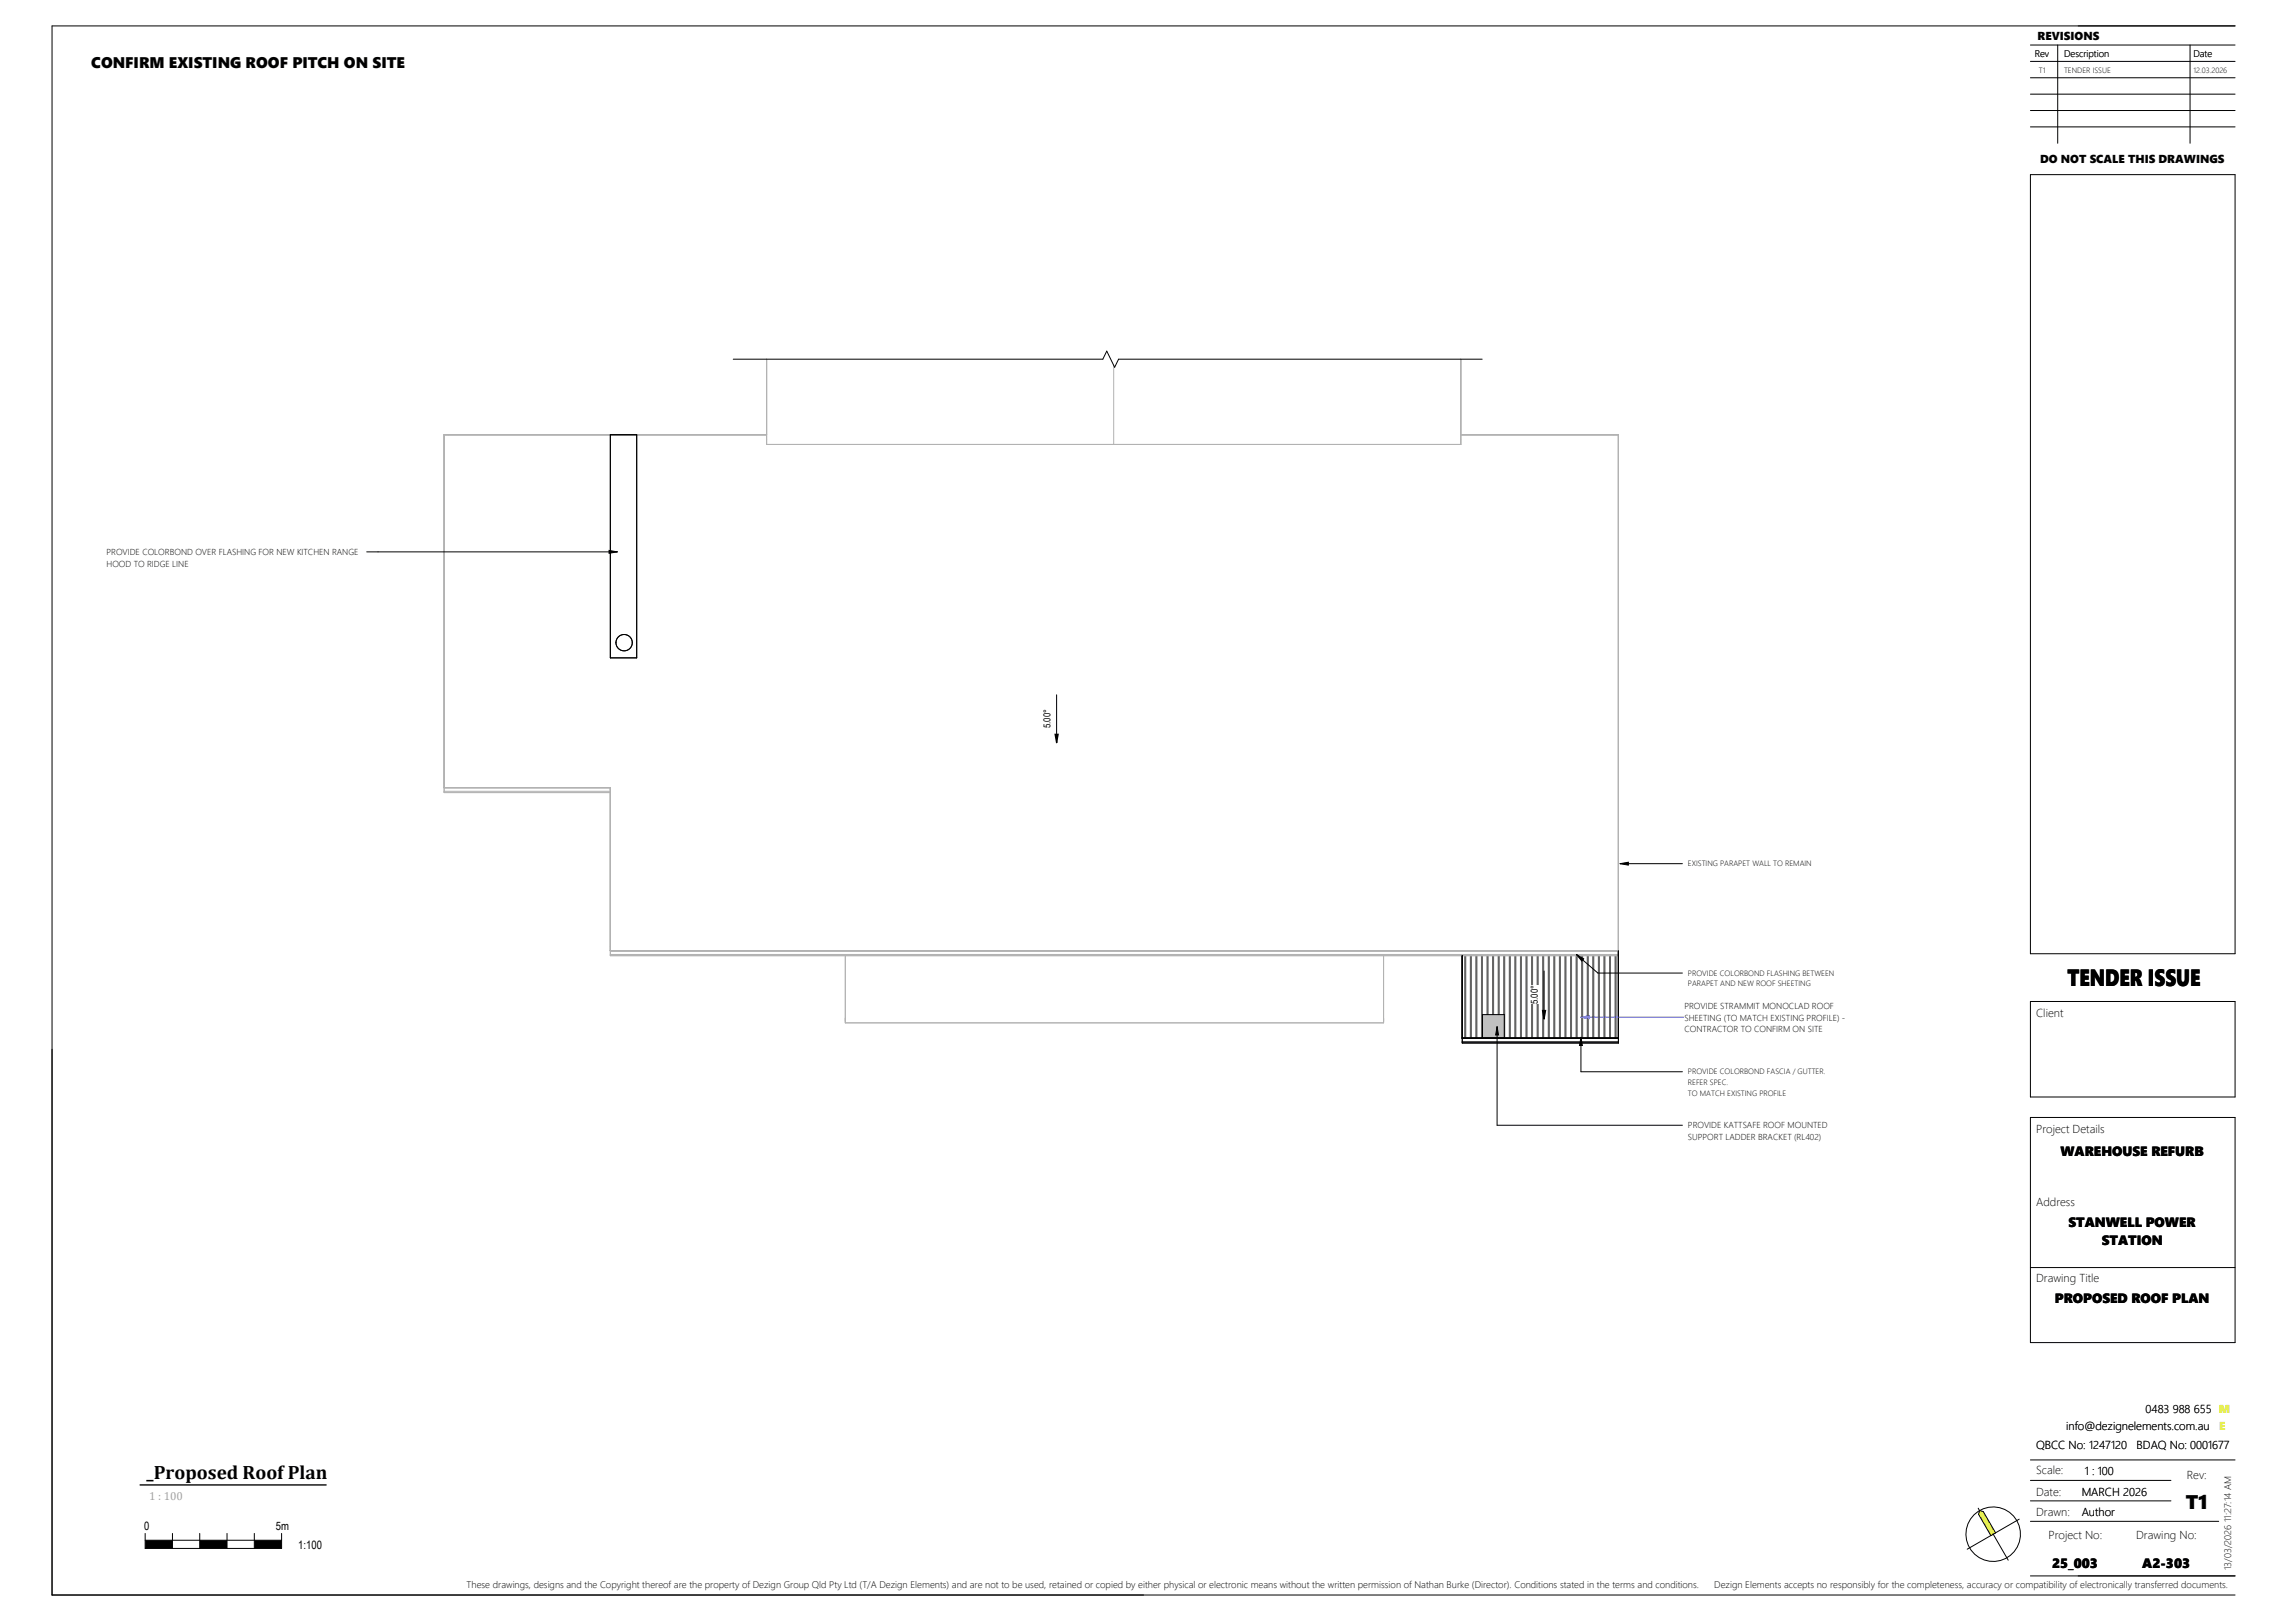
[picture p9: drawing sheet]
<svg xmlns="http://www.w3.org/2000/svg" width="841mm" height="594mm" viewBox="0 0 841 594" stroke-linecap="round" stroke-linejoin="round" font-family="sans-serif">
<defs><g id="words">
<text font-size="8.6" x="757.6" y="361.5">TENDER ISSUE</text>
<text font-size="7.2" x="800.9" y="552.8">T1</text>
<text font-size="7.1" x="53.7" y="542">_Proposed Roof Plan</text>
<text font-size="5.6" x="33.5" y="24.7">CONFIRM EXISTING ROOF PITCH ON SITE</text>
<g font-size="4.9">
<text x="755" y="423.6">WAREHOUSE REFURB</text>
<text x="758" y="449.6">STANWELL POWER</text>
<text x="770.2" y="456.2">STATION</text>
<text x="753" y="477.7">PROPOSED ROOF PLAN</text>
<text x="752" y="574.4">25_003</text>
<text x="785.1" y="574.4">A2-303</text>
</g>
<g font-size="4.2">
<text x="746.7" y="14.8">REVISIONS</text>
<text x="747.6" y="59.6">DO NOT SCALE THIS DRAWINGS</text>
<text x="746.1" y="372.7">Client</text>
<text x="746.1" y="415.2">Project Details</text>
<text x="746.1" y="442">Address</text>
<text x="746.1" y="469.9">Drawing Title</text>
<text x="786.3" y="517.7">0483 988 655</text>
<text x="757.2" y="524">info@dezignelements.com.au</text>
<text x="746.1" y="531.1">QBCC No: 1247120</text>
<text x="783" y="531.1">BDAQ No: 0001677</text>
<text x="746.1" y="540.3">Scale:</text>
<text x="764" y="540.4">1 : 100</text>
<text x="801.3" y="541.8">Rev:</text>
<text x="746.1" y="548.1">Date:</text>
<text x="762.8" y="548.1">MARCH 2026</text>
<text x="746.1" y="555.4">Drawn:</text>
<text x="762.8" y="555.4">Author</text>
<text x="52.8" y="560.6">0</text>
<text x="101.1" y="560.6">5m</text>
<text x="109.3" y="567.6">1:100</text>
<text x="750.7" y="564">Project No:</text>
<text x="782.8" y="564">Drawing No:</text>
</g>
<g font-size="4.2" fill="#e2ec2d">
<text x="813.1" y="517.7">M</text>
<text x="813.3" y="524">E</text>
</g>
<text font-size="4.2" fill="#a3a3a3" x="54.7" y="549.7">1 : 100</text>
<g font-size="3.5">
<text x="745.6" y="20.9">Rev</text>
<text x="756.4" y="20.9">Description</text>
<text x="803.8" y="20.9">Date</text>
<text x="385" y="266.8" transform="rotate(-90 385 266.8)">5.00°</text>
<text x="563.6" y="368" transform="rotate(-90 563.6 368)">5.00°</text>
<text x="817.6" y="575.4" transform="rotate(-90 817.6 575.4)">13/03/2026 11:27:14 AM</text>
<text x="171" y="581.9">These drawings, designs and the Copyright thereof are the property of Dezign Group Qld Pty Ltd (T/A Dezign Elements) and are not to be used, retained or copied by either physical or electronic means without the written permission of Nathan Burke (Director). Conditions stated in the terms and conditions.</text>
<text x="628.2" y="581.9">Dezign Elements accepts no responsibly for the completeness, accuracy or compatibility of electronically transferred documents.</text>
</g>
<g font-size="3.2">
<text x="39" y="203.4">PROVIDE COLORBOND OVER FLASHING FOR NEW KITCHEN RANGE</text>
<text x="39" y="207.7">HOOD TO RIDGE LINE</text>
<text x="617.2" y="369.7">PROVIDE STRAMMIT MONOCLAD ROOF</text>
<text x="617.2" y="374">SHEETING (TO MATCH EXISTING PROFILE) -</text>
<text x="617.2" y="378.3">CONTRACTOR TO CONFIRM ON SITE</text>
<text x="618.5" y="413.5">PROVIDE KATTSAFE ROOF MOUNTED</text>
<text x="618.5" y="417.8">SUPPORT LADDER BRACKET (RL402)</text>
</g>
<g font-size="2.8">
<text x="747.2" y="26.8">T1</text>
<text x="756.4" y="26.8">TENDER ISSUE</text>
<text x="803.8" y="26.8">12.03.2026</text>
<text x="618.5" y="317.5">EXISTING PARAPET WALL TO REMAIN</text>
<text x="618.5" y="357.6">PROVIDE COLORBOND FLASHING BETWEEN</text>
<text x="618.5" y="361.5">PARAPET AND NEW ROOF SHEETING</text>
<text x="618.5" y="393.7">PROVIDE COLORBOND FASCIA / GUTTER.</text>
<text x="618.5" y="397.6">REFER SPEC.</text>
<text x="618.5" y="401.5">TO MATCH EXISTING PROFILE</text>
</g>
</g></defs>
<path d="M543.3 371.8h8v8.6h-8z" fill="#c0c0c0"/>
<g fill="none" stroke="#646464" stroke-width=".37">
<path d="M536.8 350.3v30.1M536.9 350.3v30.1M537 350.3v30.1M537.1 350.3v30.1M538.8 350.3v30.1M538.9 350.3v30.1M539 350.3v30.1M539.2 350.3v30.1M540.8 350.3v30.1M541 350.3v30.1M541.1 350.3v30.1M541.2 350.3v30.1"/>
<path d="M542.9 350.3v30.1M543 350.3v30.1M543.1 350.3v30.1M543.3 350.3v30.1M544.9 350.3v21.5M545.1 350.3v21.5M545.2 350.3v21.5M545.3 350.3v21.5M547 350.3v21.5M547.1 350.3v21.5M547.2 350.3v21.5M547.3 350.3v21.5"/>
<path d="M549 350.3v21.5M549.1 350.3v21.5M549.2 350.3v21.5M549.4 350.3v21.5M551 350.3v21.5M551.2 350.3v21.5M551.3 350.3v30.1M551.4 350.3v30.1M553.1 350.3v30.1M553.2 350.3v30.1M553.3 350.3v30.1M553.5 350.3v30.1"/>
<path d="M555.1 350.3v30.1M555.3 350.3v30.1M555.4 350.3v30.1M555.5 350.3v30.1M557.2 350.3v30.1M557.3 350.3v30.1M557.4 350.3v30.1M557.5 350.3v30.1M559.2 350.3v30.1M559.3 350.3v30.1M559.4 350.3v30.1M559.6 350.3v30.1"/>
<path d="M561.2 350.3v30.1M561.4 350.3v30.1M561.5 350.3v30.1M561.6 350.3v30.1M563.3 350.3v30.1M563.4 350.3v30.1M563.5 350.3v30.1M563.7 350.3v30.1M565.3 350.3v30.1M565.5 350.3v30.1M565.6 350.3v30.1M565.7 350.3v30.1"/>
<path d="M567.4 350.3v30.1M567.5 350.3v30.1M567.6 350.3v30.1M567.7 350.3v30.1M569.4 350.3v30.1M569.5 350.3v30.1M569.6 350.3v30.1M569.8 350.3v30.1M571.4 350.3v30.1M571.6 350.3v30.1M571.7 350.3v30.1M571.8 350.3v30.1"/>
<path d="M573.5 350.3v30.1M573.6 350.3v30.1M573.7 350.3v30.1M573.8 350.3v30.1M575.5 350.3v30.1M575.7 350.3v30.1M575.8 350.3v30.1M575.9 350.3v30.1M577.6 350.3v30.1M577.7 350.3v30.1M577.8 350.3v30.1M577.9 350.3v30.1"/>
<path d="M579.6 350.3v30.1M579.7 350.3v30.1M579.8 350.3v30.1M580 350.3v30.1M581.6 350.3v30.1M581.8 350.3v30.1M581.9 350.3v30.1M582 350.3v30.1M583.7 350.3v30.1M583.8 350.3v30.1M583.9 350.3v30.1M584 350.3v30.1"/>
<path d="M585.7 350.3v30.1M585.9 350.3v30.1M586 350.3v30.1M586.1 350.3v30.1M587.8 350.3v30.1M587.9 350.3v30.1M588 350.3v30.1M588.1 350.3v30.1M589.8 350.3v30.1M589.9 350.3v30.1M590 350.3v30.1M590.2 350.3v30.1"/>
<path d="M591.8 350.3v30.1M592 350.3v30.1M592.1 350.3v30.1M592.2 350.3v30.1"/>
</g>
<g fill="none" stroke="#b2b2b2" stroke-width=".37">
<path d="M280.9 131.6v31.3h254.4v-31.3M408.1 133.9v29M280.9 159.3h-118.1v130.7M535.3 159.3h57.8v190.5M162.8 290v.4zM162.8 290h60.9v.3h-60.9l60.9 .2M162.8 288.7h.1M162.8 288.6h60.9v61.2M223.7 349.8v.4M223.7 350.1h369.4M223.7 348.5h.1M223.7 348.4h369.4"/>
<path d="M223.7 348.5h369.4M223.7 349.8h369.4M507 350.3v24.5h-197.2v-24.5M593.1 348.5h.1M593.1 349.8v.4"/>
</g>
<g fill="none" stroke="#000" stroke-width=".37">
<path d="M268.7 131.6h135.4l1.5-2.9 2.9 5.9 1.4-3h133.2M223.7 159.3h9.6v81.8h-9.6zM134.4 202.2h91.8M223.2 201.7l3 .5-3 .6zM535.8 350.3v31.5M593.1 348.4v33.4M535.8 381.8v.4zM535.8 382.1l57.3 .2zM535.8 380.5h.1M535.8 380.4h57.3M535.8 381.8h57.3M543.3 380.4v-8.6h8v8.6"/>
<path d="M593.1 380.5h.1M593.1 381.8v.4z"/>
<circle cx="228.7" cy="235.5" r="3"/>
</g>
<path d="M223.2 201.7l3 .5-3 .6z" fill="#000"/>
<g fill="#fff">
<path d="M39 199.9h93.3v4.3h-93.3z"/>
<path d="M39 204.2h30.2v4.3h-30.2z"/>
</g>
<path d="M579.3 372.8l3-.6v1.1z" fill="#00f"/>
<path d="M579.3 372.8l3-.6v1.1zM579.3 372.8h37.7" fill="none" stroke="#00f" stroke-width=".37"/>
<path d="M381.6 259.9h4.2v6.9h-4.2z" fill="#fff"/>
<path d="M386.7 269.1h1l-.5 3z" fill="#000"/>
<path d="M386.7 269.1h1l-.5 3z" fill="none" stroke="#000" stroke-width=".5"/>
<path d="M387.2 254.6v17.5" fill="none" stroke="#000" stroke-width=".37"/>
<path d="M560.2 361.1h4.2v6.9h-4.2z" fill="#fff"/>
<path d="M593.7 316.5l3-.5v1zM565.3 370.3h1l-.5 3z" fill="#000"/>
<path d="M565.3 370.3h1l-.5 3z" fill="none" stroke="#000" stroke-width=".5"/>
<path d="M593.7 316.5l3-.5v1zM593.7 316.5h22.8M565.8 355.8v17.5" fill="none" stroke="#000" stroke-width=".37"/>
<path d="M618.5 314.4h45.9v3.9h-45.9z" fill="#fff"/>
<path d="M577.7 349.8l2.6 1.6-.7 .8z" fill="#000"/>
<path d="M577.7 349.8l2.6 1.6-.7 .8zM577.7 349.8l7.9 6.8h30.9" fill="none" stroke="#000" stroke-width=".37"/>
<g fill="#fff">
<path d="M618.5 354.5h55.1v3.9h-55.1z"/>
<path d="M618.5 358.4h45.5v3.9h-45.5z"/>
</g>
<path d="M579.3 380.1l.6 3h-1.1z" fill="#000"/>
<path d="M579.3 380.1l.6 3h-1.1zM579.3 380.1v12.6h37.2" fill="none" stroke="#000" stroke-width=".37"/>
<g fill="#fff">
<path d="M618.5 390.6h51.9v3.9h-51.9z"/>
<path d="M618.5 394.5h15.1v3.9h-15.1z"/>
<path d="M618.5 398.4h36.6v3.9h-36.6z"/>
<path d="M33.5 18.7h114.9v7.5h-114.9z"/>
</g>
<path d="M548.6 376.3l.5 3h-1z" fill="#000"/>
<path d="M548.6 376.3l.5 3h-1zM548.6 376.3v36h67.9" fill="none" stroke="#000" stroke-width=".37"/>
<g fill="#fff">
<path d="M618.5 410h52.2v4.3h-52.2z"/>
<path d="M618.5 414.3h49.1v4.3h-49.1z"/>
</g>
<g fill="none" stroke="#000" stroke-width=".37">
<path d="M724.9 552.7l11 19M739.9 556.7l-19 11"/>
<circle cx="730.4" cy="562.2" r="10"/>
</g>
<path d="M725.4 553.5l1.4 .4 4.5 7.8-1.8 1-4.5-7.8z" fill="#e2ec2d"/>
<g fill="none" stroke="#000" stroke-width=".37">
<path d="M744 16.5h75M754 16.5v36M802.5 16.5v36M819 9.5h-799.9v575h799.9M744 28.5h75M744 22.5h75M744 34.5h75M744 40.5h75M744 46.5h75M744 64h75v285.5h-75zM744 367h75v35h-75zM744 409.5h75v82.5h-75z"/>
<path d="M744 464.5h75M744 535h75M725.4 553.5l1.4 .4 4.5 7.8-1.8 1-4.5-7.8zM744 550h51.5M744 557.5h69M744 542.5h51.5M744 577.5h75"/>
</g>
<g fill="#fff">
<path d="M746.1 526.5h34.5v5.7h-34.5z"/>
<path d="M783 526.5h35.1v5.7h-35.1z"/>
<path d="M786.3 513.1h25v5.7h-25z"/>
<path d="M757.2 519.4h54.1v5.7h-54.1z"/>
<path d="M757.6 352.1h48.8v11.6h-48.8z"/>
<path d="M746.1 465.4h23.2v5.6h-23.2z"/>
<path d="M746.1 410.7h25.1v5.7h-25.1z"/>
<path d="M746.1 437.4h14.3v5.7h-14.3z"/>
<path d="M746.1 535.7h10v5.7h-10z"/>
<path d="M782.8 559.5h22.2v5.6h-22.2z"/>
<path d="M750.7 559.5h19.6v5.6h-19.6z"/>
<path d="M801.3 537.2h7.4v5.7h-7.4z"/>
<path d="M746.1 543.6h9.3v5.7h-9.3z"/>
<path d="M746.1 550.9h12.4v5.6h-12.4z"/>
<path d="M746.1 368.2h10v5.7h-10z"/>
</g>
<path d="M53.2 561.9v5.5h50v-5.5M53.2 564.4h50M63.2 561.9v5.5M73.2 561.9v5.5M83.2 561.9v5.5M93.2 561.9v5.5" fill="none" stroke="#000" stroke-width=".37"/>
<path d="M53.2 564.4v3h10v-3zM93.2 564.4v3h10v-3zM73.2 564.4v3h10v-3z" fill="#000"/>
<path d="M51.3 544.1h68.2" fill="none" stroke="#000" stroke-width=".5"/>
<use href="#words"/>
</svg>
